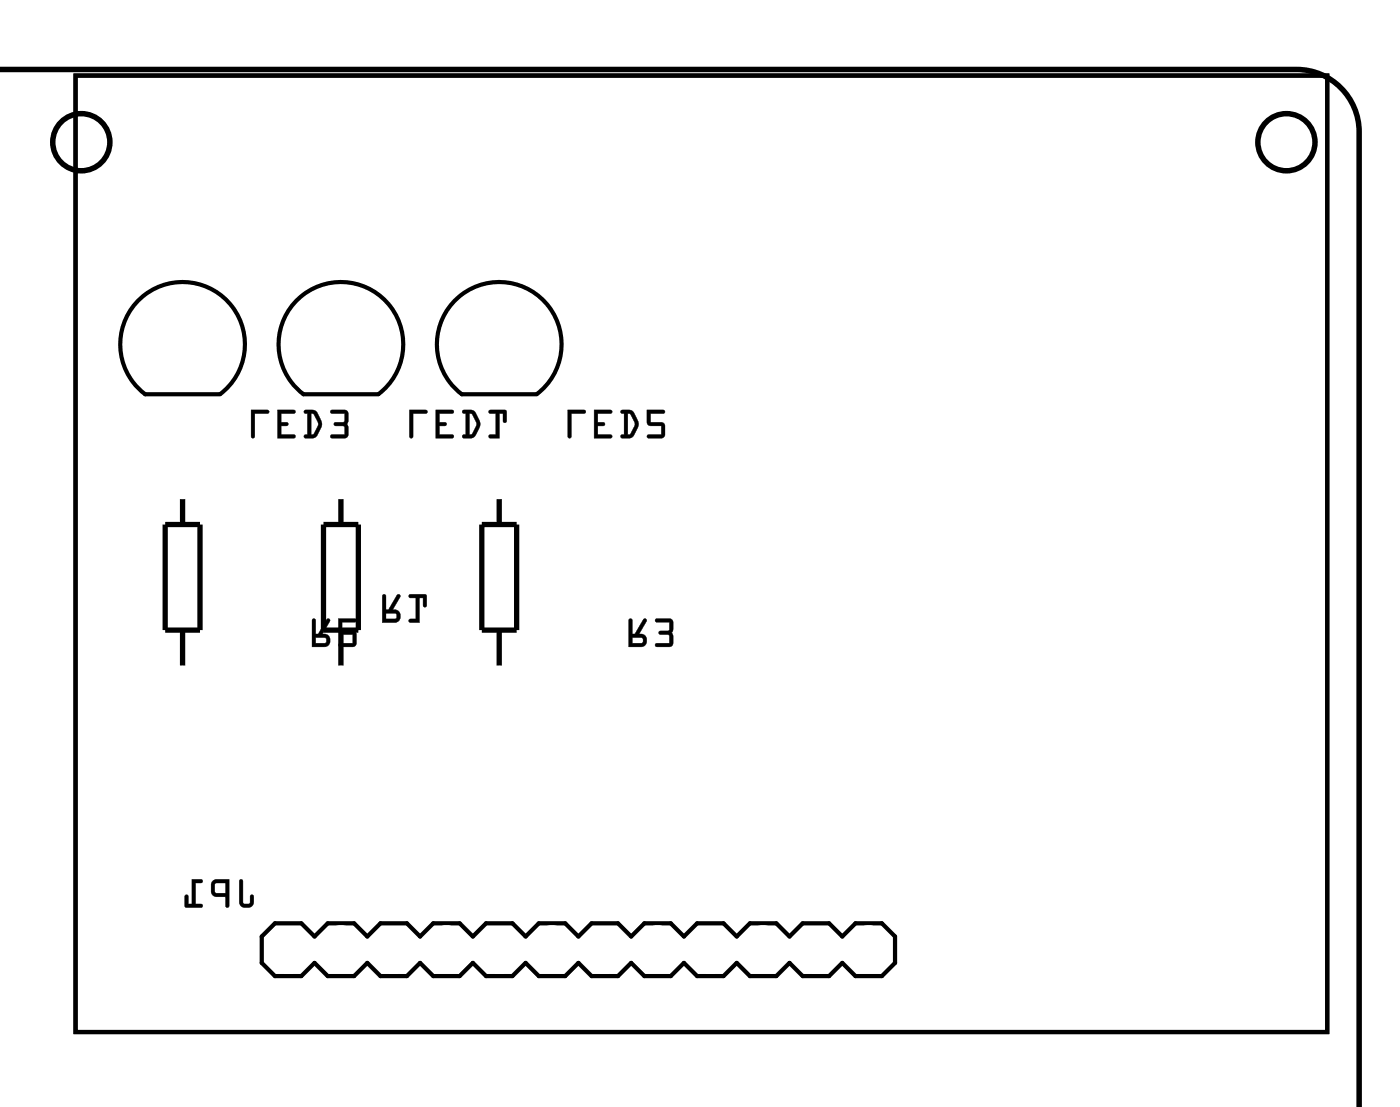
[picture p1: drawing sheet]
<svg xmlns="http://www.w3.org/2000/svg" width="67mm" height="53mm" viewBox="0 0 67 53" stroke-linecap="round" stroke-linejoin="round" font-family="sans-serif">
<path d="M3.6 3.6h60.3v46.1h-60.3zM6.5 14.7a3 3 0 0 1 4.5-.2 3 3 0 0 1-.4 4.5h-3.6a3 3 0 0 1-.5-4.3zM14.1 14.7a3 3 0 0 1 4.5-.2 3 3 0 0 1-.4 4.5h-3.6a3 3 0 0 1-.5-4.3zM21.7 14.7a3 3 0 0 1 4.5-.2 3 3 0 0 1-.4 4.5h-3.6a3 3 0 0 1-.5-4.3zM12.6 45.1l.6-.7h1.3l.6 .7 .7-.7h1.2l.7 .7 .6-.7h1.3l.6 .7 .7-.7h1.2l.7 .7 .6-.7h1.3l.6 .7 .6-.7h1.3l.6 .7 .7-.7h1.2l.7 .7 .6-.7h1.3l.6 .7 .7-.7h1.2l.7 .7 .6-.7h1.3l.6 .7 .6-.7h1.3l.6 .7 .7-.7h1.2l.7 .7v1.2l-.7 .7h-1.2l-.7-.7-.6 .7h-1.3l-.6-.7-.6 .7h-1.3l-.6-.7-.7 .7h-1.2l-.7-.7-.6 .7h-1.3l-.6-.7-.7 .7h-1.2l-.7-.7-.6 .7h-1.3l-.6-.7-.6 .7h-1.3l-.6-.7-.7 .7h-1.2l-.7-.7-.6 .7h-1.3l-.6-.7-.7 .7h-1.2l-.7-.7-.6 .7h-1.3l-.6-.7z" fill="none" stroke="#000" stroke-width=".2"/>
<g fill="#000">
<path d="M12.1 19.7v1.3a.1 .1 0 0 0 .1 .1 .1 .1 0 0 0 .1-.1v-1.1h.6a.1 .1 0 0 0 .1-.1 .1 .1 0 0 0-.1-.1zM12.1 19.7h.8v.1v.1h-.6v1.1l-.1 .1-.1-.1zM13.3 19.7v1.4h.8a.1 .1 0 0 0 .1-.1 .1 .1 0 0 0-.1-.1h-.6v-.4h.3a.1 .1 0 0 0 .1-.1 .1 .1 0 0 0-.1-.1h-.3v-.4h.6a.1 .1 0 0 0 .1-.1 .1 .1 0 0 0-.1-.1zM13.4 19.7l.8 .1-.1 .1h-.6v.4h.3l.1 .1-.1 .1h-.3v.4h.7v.2h-.8zM14.6 19.7v.2h.2v1h-.1a.1 .1 0 0 0-.1 .1 .1 .1 0 0 0 .1 .1l.5-.1 .3-.6-.3-.6zM14.7 19.8h.5l.3 .4v.4l-.4 .5-.5-.1 .1-.1h.1v-1h-.1zM15 19.9l.1 .1 .2 .4-.2 .5h-.1zM15 19.9v1l.3-.5-.2-.5zM15.9 19.7v.2h.7v.4h-.4a.1 .1 0 0 0-.1 .1 .1 .1 0 0 0 .1 .1h.4v.4h-.6a.1 .1 0 0 0-.1 .1 .1 .1 0 0 0 .1 .1h.6l.2-.1-.1-.6 .1-.5-.2-.2zM15.9 19.8l.7-.1 .1 .1v.6l.1 .5-.1 .2-.8-.1 .1-.1h.6v-.4h-.5v-.1v-.1h.5v-.4h-.6z"/>
<path d="M12.1 19.7v1.3l.1 .1 .1-.1v-1.1h.6l.1-.1-.1-.1zM13.4 19.7v1.4h.8v-.2h-.7v-.4h.3l.1-.1-.1-.1h-.3v-.4h.6l.1-.1zM14.7 19.8v.1h.1v1h-.1l-.1 .1h.6a.8 .8 0 0 0 .1-1.1l-.2-.2zM15 19.9l.1 .1 .2 .4-.3 .5zM15.9 19.8v.1h.7v.4h-.5v.1v.1h.5v.4h-.6l-.1 .1 .8 .1 .1-.2-.1-.5 .1-.6-.2-.1z"/>
<path d="M19.7 19.7v1.3a.1 .1 0 0 0 .1 .1 .1 .1 0 0 0 .1-.1v-1.1h.6a.1 .1 0 0 0 .1-.1 .1 .1 0 0 0-.1-.1zM19.7 19.7h.8l.1 .1-.1 .1h-.6v1.1l-.1 .1-.1-.1zM21 19.7v1.4h.8a.1 .1 0 0 0 .1-.1 .1 .1 0 0 0-.1-.1h-.6v-.4h.2a.1 .1 0 0 0 .1-.1 .1 .1 0 0 0-.1-.1h-.2v-.4h.6a.1 .1 0 0 0 .1-.1 .1 .1 0 0 0-.1-.1zM21 19.7l.8 .1v.1h-.7v.4h.3l.1 .1-.1 .1h-.3v.4h.7v.2h-.8zM22.3 19.7v.2h.1v1h-.1a.1 .1 0 0 0-.1 .1 .1 .1 0 0 0 .1 .1l.6-.1 .2-.6-.3-.6zM22.3 19.8h.5l.3 .4v.4l-.4 .5-.4-.1v-.1h.1v-1h-.1zM22.6 19.9l.1 .1 .2 .4-.2 .5h-.1zM22.6 19.9v1h.1l.2-.5-.2-.5zM23.5 19.7l.1 .2h.3v1h-.3a.1 .1 0 0 0-.1 .1 .1 .1 0 0 0 .1 .1h.4v-1.2h.2v.4a.1 .1 0 0 0 .1 .1 .1 .1 0 0 0 .1-.1l-.1-.6zM23.5 19.8h.9l-.1 .5h-.1v-.4h-.2v1.2l-.5-.1 .1-.1h.3v-1h-.3z"/>
<path d="M19.7 19.7v1.3l.1 .1 .1-.1v-1.1h.6l.1-.1-.1-.1zM21 19.7v1.4h.8v-.2h-.6v-.4h.2l.1-.1-.1-.1h-.2v-.4h.6v-.1zM22.3 19.8v.1h.1v1h-.1v.1h.5a.8 .8 0 0 0 .1-1.1l-.2-.2zM22.6 19.9l.1 .1 .2 .4-.2 .5h-.1zM23.5 19.8l.1 .1h.3v1h-.3l-.1 .1 .5 .1v-1.2h.2v.4h.1l.1-.5z"/>
<path d="M27.3 19.7v1.3a.1 .1 0 0 0 .1 .1 .1 .1 0 0 0 .1-.1v-1.1h.6a.1 .1 0 0 0 .1-.1 .1 .1 0 0 0-.1-.1zM27.3 19.7h.8l.1 .1-.1 .1h-.6v1.1l-.1 .1-.1-.1zM28.6 19.7v1.4h.8a.1 .1 0 0 0 .1-.1 .1 .1 0 0 0-.1-.1h-.6v-.4h.2a.1 .1 0 0 0 .1-.1 .1 .1 0 0 0-.1-.1h-.2v-.4h.6a.1 .1 0 0 0 .1-.1 .1 .1 0 0 0-.1-.1zM28.6 19.7l.9 .1-.1 .1h-.6v.4h.3v.1v.1h-.3v.4h.6v.2h-.8zM29.9 19.7v.2h.1v1a.1 .1 0 0 0-.1 .1 .1 .1 0 0 0 .1 .1l.5-.1 .2-.6-.3-.6zM29.9 19.8h.5l.3 .4v.4l-.4 .5-.4-.1v-.1h.1v-1h-.1zM30.2 19.9l.1 .1 .2 .4-.2 .5h-.1zM30.2 19.9v1h.1l.3-.5-.2-.5zM31.1 19.7l.1 .7 .6 .1v.4h-.6a.1 .1 0 0 0-.1 .1 .1 .1 0 0 0 .1 .1h.6l.2-.1v-.6l-.7-.1v-.4h.6a.1 .1 0 0 0 .1-.1 .1 .1 0 0 0-.1-.1zM31.1 19.7l.9 .1-.1 .1h-.6v.4h.5l.2 .1v.5l-.1 .2-.8-.1 .1-.1h.6v-.4l-.6-.1z"/>
<path d="M27.3 19.7v1.3l.1 .1 .1-.1v-1.1h.6l.1-.1-.1-.1zM28.6 19.7v1.4h.8v-.2h-.6v-.4h.3v-.1v-.1h-.3v-.4h.6l.1-.1zM29.9 19.8v.1h.1v1h-.1v.1h.5a.8 .8 0 0 0 .1-1.1l-.1-.2zM30.2 19.9l.2 .1 .2 .4-.3 .5h-.1zM31.1 19.7l.1 .7 .6 .1v.4h-.6l-.1 .1 .8 .1 .1-.2v-.5l-.2-.1h-.5v-.4h.6l.1-.1z"/>
<path d="M3.6 3.6v46.1h60.3v-46.1zM3.6 3.6h60.3v46.1h-60.3z"/>
<path d="M15 29.8v1.3h.6a.32 .32 0 0 0 .3-.3 .32 .32 0 0 0-.4-.3l.4-.6a.1 .1 0 0 0-.1-.1 .1 .1 0 0 0-.1 0l-.4 .7h-.1v-.7zM15 29.8h.2v.7h.1l.4-.7h.2l-.4 .7a.31 .31 0 0 1 .4 .3 .31 .31 0 0 1-.3 .3h-.6zM15.2 30.7h.5v.2l-.5 .1zM15.2 30.7v.3l.5-.1v-.2zM16.3 29.8v.7h.7v.5l-.6-.1a.1 .1 0 0 0-.1 .1 .1 .1 0 0 0 .1 .1h.6l.2-.1-.1-.6h-.6v-.5l.6 .1a.1 .1 0 0 0 .1-.1 .1 .1 0 0 0-.1-.1zM16.3 29.8h.8v.1h-.6v.5h.5l.1 .1v.5l-.1 .1h-.7l.1-.1h.6v-.5h-.7z"/>
<path d="M15 29.8v1.3h.6a.31 .31 0 0 0 .3-.3 .31 .31 0 0 0-.4-.3l.4-.7h-.1l-.5 .7h-.1v-.7zM15.2 30.7h.5v.2l-.5 .1zM16.3 29.8v.7h.7v.5h-.6l-.1 .1h.7l.2-.1-.1-.5-.1-.1h-.5v-.5h.6l.1-.1z"/>
<path d="M18.4 28.6v1.4h.6a.32 .32 0 0 0 .3-.4 .32 .32 0 0 0-.4-.3l.4-.6a.1 .1 0 0 0-.1-.1 .1 .1 0 0 0-.1 0l-.4 .7h-.1v-.7zM18.4 28.6l.2 .1v.6h.1l.4-.7 .2 .1-.4 .6a.31 .31 0 0 1 .4 .3 .31 .31 0 0 1-.3 .4h-.6zM18.6 29.5h.4l.1 .2-.5 .1zM18.6 29.5v.3l.5-.1-.1-.2zM19.7 28.6v.2h.3v1h-.2a.1 .1 0 0 0-.1 .1 .1 .1 0 0 0 .1 .1h.4v-1.2h.2v.3a.1 .1 0 0 0 .1 .1 .1 .1 0 0 0 0-.1v-.5zM19.7 28.6l.8 .1v.5h-.1v-.4h-.2v1.2l-.5-.1v-.1h.3v-1h-.3z"/>
<path d="M18.4 28.6v1.4h.6a.31 .31 0 0 0 .3-.4 .31 .31 0 0 0-.4-.3l.4-.6-.2-.1-.4 .7h-.1v-.6zM18.6 29.5h.4l.1 .2-.5 .1zM19.7 28.6v.2h.3v1h-.3v.1l.5 .1v-1.2h.2v.4h.1v-.5z"/>
<path d="M30.3 29.8l-.1 1.3h.7a.32 .32 0 0 0 .2-.3 .32 .32 0 0 0-.3-.3l.3-.6a.1 .1 0 0 0 0-.1 .1 .1 0 0 0-.1 0l-.4 .7h-.2v-.7zM30.3 29.8h.1v.7h.2l.4-.7h.1l-.4 .7a.31 .31 0 0 1 .4 .3 .31 .31 0 0 1-.2 .3h-.6zM30.4 30.7h.5v.2l-.5 .1zM30.4 30.7v.3l.6-.1-.1-.2zM31.5 29.8l.1 .1h.6v.4l-.4 .1a.1 .1 0 0 0-.1 0 .1 .1 0 0 0 .1 .1l.4 .1v.4l-.6-.1a.1 .1 0 0 0-.1 .1 .1 .1 0 0 0 .1 .1h.6l.2-.1-.1-.6 .1-.5-.2-.1zM31.6 29.8h.6l.2 .1-.1 .5 .1 .6-.1 .1h-.8l.1-.1h.6v-.4l-.4-.1-.1-.1h.1l.4-.1v-.4h-.6z"/>
<path d="M30.3 29.8v1.3h.6a.31 .31 0 0 0 .2-.3 .31 .31 0 0 0-.3-.3l.3-.7h-.1l-.4 .7h-.2v-.7zM30.4 30.7h.5v.2l-.5 .1zM31.6 29.8v.1h.6v.4l-.4 .1h-.1l.1 .1 .4 .1v.4h-.6l-.1 .1h.8l.1-.1-.1-.6 .1-.5-.2-.1z"/>
<path d="M11.5 42.3v1.1a.36 .36 0 0 0 .4 .3 .36 .36 0 0 0 .3-.3v-.3h-.1h-.1v.4l-.3-.1v-1zM10.2 42.4v.2v.4l.1 .1 .6 .1v.4l.1 .1v-1.4zM10.4 42.5h.5v.5h-.5zM9.2 42.3v1.2h-.1v-.4h-.2v.5l.8 .1v-.2h-.3v-1h.3l.1-.1z"/>
<path d="M11.5 42.3v1.1a.37 .37 0 0 0 .4 .3 .37 .37 0 0 0 .3-.3v-.3a.1 .1 0 0 0-.1-.1 .1 .1 0 0 0-.1 .1v.4h-.3v-1.1zM11.5 42.3l.2 .1v1l.3 .1 .1-.4h.1v.3a.35 .35 0 0 1-.3 .3 .35 .35 0 0 1-.4-.3zM10.2 42.4v.2v.4l.1 .1 .6 .1-.1 .4a.1 .1 0 0 0 .1 .1 .1 .1 0 0 0 .1-.1v-1.3h-.6zM10.2 42.4l.8-.1v1.4l-.1-.1v-.5h-.6l-.1-.1zM10.4 42.5h.5v.5l-.5-.1zM10.4 42.5v.5h.5v-.5zM9.2 42.3v1.2h-.1v-.4a.1 .1 0 0 0-.1-.1 .1 .1 0 0 0-.1 .1v.6h.8a.1 .1 0 0 0 .1-.1 .1 .1 0 0 0-.1-.1h-.3v-1h.3a.1 .1 0 0 0 .1-.1 .1 .1 0 0 0-.1-.1zM9.2 42.3l.5 .1v.1h-.3v1h.3v.2l-.8-.1v-.5h.2v.4h.1z"/>
</g>
<g fill="none" stroke="#000" stroke-width=".26">
<path d="M-.1 3.3h62.5a3 3 0 0 1 3 3v47"/>
<circle cx="3.9" cy="6.8" r="1.37"/>
<circle cx="61.9" cy="6.8" r="1.37"/>
</g>
<path d="M7.9 25.2h1.7v5.1h-1.7zM8.8 23.9v1.3M8.8 30.3v1.8M15.6 25.2h1.6v5.1h-1.6zM16.4 23.9v1.3M16.4 30.3v1.8M23.2 25.2h1.7v5.1h-1.7zM24 23.9v1.3M24 30.3v1.8" fill="none" stroke="#000" stroke-width=".25"/>
<circle cx="57" cy="7.7" r=".74" fill="#fff"/>
<circle cx="57" cy="7.7" r=".74" fill="none" stroke="#fff" stroke-width=".69" stroke-linecap="butt"/>
<circle cx="54.5" cy="7.7" r=".74" fill="#fff"/>
<circle cx="54.5" cy="7.7" r=".74" fill="none" stroke="#fff" stroke-width=".69" stroke-linecap="butt"/>
<circle cx="52" cy="7.7" r=".74" fill="#fff"/>
<circle cx="52" cy="7.7" r=".74" fill="none" stroke="#fff" stroke-width=".69" stroke-linecap="butt"/>
<circle cx="49.4" cy="7.7" r=".74" fill="#fff"/>
<circle cx="49.4" cy="7.7" r=".74" fill="none" stroke="#fff" stroke-width=".69" stroke-linecap="butt"/>
<circle cx="46.9" cy="7.7" r=".74" fill="#fff"/>
<circle cx="46.9" cy="7.7" r=".74" fill="none" stroke="#fff" stroke-width=".69" stroke-linecap="butt"/>
<circle cx="44.3" cy="7.7" r=".74" fill="#fff"/>
<circle cx="44.3" cy="7.7" r=".74" fill="none" stroke="#fff" stroke-width=".69" stroke-linecap="butt"/>
<circle cx="41.8" cy="7.7" r=".74" fill="#fff"/>
<circle cx="41.8" cy="7.7" r=".74" fill="none" stroke="#fff" stroke-width=".69" stroke-linecap="butt"/>
<circle cx="39.3" cy="7.7" r=".74" fill="#fff"/>
<circle cx="39.3" cy="7.7" r=".74" fill="none" stroke="#fff" stroke-width=".69" stroke-linecap="butt"/>
<circle cx="36.7" cy="7.7" r=".74" fill="#fff"/>
<circle cx="36.7" cy="7.7" r=".74" fill="none" stroke="#fff" stroke-width=".69" stroke-linecap="butt"/>
<circle cx="34.2" cy="7.7" r=".74" fill="#fff"/>
<circle cx="34.2" cy="7.7" r=".74" fill="none" stroke="#fff" stroke-width=".69" stroke-linecap="butt"/>
<circle cx="31.6" cy="7.7" r=".74" fill="#fff"/>
<circle cx="31.6" cy="7.7" r=".74" fill="none" stroke="#fff" stroke-width=".69" stroke-linecap="butt"/>
<circle cx="29.1" cy="7.7" r=".74" fill="#fff"/>
<circle cx="29.1" cy="7.7" r=".74" fill="none" stroke="#fff" stroke-width=".69" stroke-linecap="butt"/>
<circle cx="26.6" cy="7.7" r=".74" fill="#fff"/>
<circle cx="26.6" cy="7.7" r=".74" fill="none" stroke="#fff" stroke-width=".69" stroke-linecap="butt"/>
<circle cx="24" cy="7.7" r=".74" fill="#fff"/>
<circle cx="24" cy="7.7" r=".74" fill="none" stroke="#fff" stroke-width=".69" stroke-linecap="butt"/>
<circle cx="21.5" cy="7.7" r=".74" fill="#fff"/>
<circle cx="21.5" cy="7.7" r=".74" fill="none" stroke="#fff" stroke-width=".69" stroke-linecap="butt"/>
<circle cx="18.9" cy="7.7" r=".74" fill="#fff"/>
<circle cx="18.9" cy="7.7" r=".74" fill="none" stroke="#fff" stroke-width=".69" stroke-linecap="butt"/>
<circle cx="16.4" cy="7.7" r=".74" fill="#fff"/>
<circle cx="16.4" cy="7.7" r=".74" fill="none" stroke="#fff" stroke-width=".69" stroke-linecap="butt"/>
<circle cx="13.9" cy="7.7" r=".74" fill="#fff"/>
<circle cx="13.9" cy="7.7" r=".74" fill="none" stroke="#fff" stroke-width=".69" stroke-linecap="butt"/>
<circle cx="11.3" cy="7.7" r=".74" fill="#fff"/>
<circle cx="11.3" cy="7.7" r=".74" fill="none" stroke="#fff" stroke-width=".69" stroke-linecap="butt"/>
<circle cx="8.8" cy="7.7" r=".74" fill="#fff"/>
<circle cx="8.8" cy="7.7" r=".74" fill="none" stroke="#fff" stroke-width=".69" stroke-linecap="butt"/>
<circle cx="8.8" cy="5.2" r=".74" fill="#fff"/>
<circle cx="8.8" cy="5.2" r=".74" fill="none" stroke="#fff" stroke-width=".69" stroke-linecap="butt"/>
<circle cx="11.3" cy="5.2" r=".74" fill="#fff"/>
<circle cx="11.3" cy="5.2" r=".74" fill="none" stroke="#fff" stroke-width=".69" stroke-linecap="butt"/>
<circle cx="13.9" cy="5.2" r=".74" fill="#fff"/>
<circle cx="13.9" cy="5.2" r=".74" fill="none" stroke="#fff" stroke-width=".69" stroke-linecap="butt"/>
<circle cx="16.4" cy="5.2" r=".74" fill="#fff"/>
<circle cx="16.4" cy="5.2" r=".74" fill="none" stroke="#fff" stroke-width=".69" stroke-linecap="butt"/>
<circle cx="18.9" cy="5.2" r=".74" fill="#fff"/>
<circle cx="18.9" cy="5.2" r=".74" fill="none" stroke="#fff" stroke-width=".69" stroke-linecap="butt"/>
<circle cx="21.5" cy="5.2" r=".74" fill="#fff"/>
<circle cx="21.5" cy="5.2" r=".74" fill="none" stroke="#fff" stroke-width=".69" stroke-linecap="butt"/>
<circle cx="24" cy="5.2" r=".74" fill="#fff"/>
<circle cx="24" cy="5.2" r=".74" fill="none" stroke="#fff" stroke-width=".69" stroke-linecap="butt"/>
<circle cx="26.6" cy="5.2" r=".74" fill="#fff"/>
<circle cx="26.6" cy="5.2" r=".74" fill="none" stroke="#fff" stroke-width=".69" stroke-linecap="butt"/>
<circle cx="29.1" cy="5.2" r=".74" fill="#fff"/>
<circle cx="29.1" cy="5.2" r=".74" fill="none" stroke="#fff" stroke-width=".69" stroke-linecap="butt"/>
<circle cx="31.6" cy="5.2" r=".74" fill="#fff"/>
<circle cx="31.6" cy="5.2" r=".74" fill="none" stroke="#fff" stroke-width=".69" stroke-linecap="butt"/>
<circle cx="34.2" cy="5.2" r=".74" fill="#fff"/>
<circle cx="34.2" cy="5.2" r=".74" fill="none" stroke="#fff" stroke-width=".69" stroke-linecap="butt"/>
<circle cx="36.7" cy="5.2" r=".74" fill="#fff"/>
<circle cx="36.7" cy="5.2" r=".74" fill="none" stroke="#fff" stroke-width=".69" stroke-linecap="butt"/>
<circle cx="39.3" cy="5.2" r=".74" fill="#fff"/>
<circle cx="39.3" cy="5.2" r=".74" fill="none" stroke="#fff" stroke-width=".69" stroke-linecap="butt"/>
<circle cx="41.8" cy="5.2" r=".74" fill="#fff"/>
<circle cx="41.8" cy="5.2" r=".74" fill="none" stroke="#fff" stroke-width=".69" stroke-linecap="butt"/>
<circle cx="44.3" cy="5.2" r=".74" fill="#fff"/>
<circle cx="44.3" cy="5.2" r=".74" fill="none" stroke="#fff" stroke-width=".69" stroke-linecap="butt"/>
<circle cx="46.9" cy="5.2" r=".74" fill="#fff"/>
<circle cx="46.9" cy="5.2" r=".74" fill="none" stroke="#fff" stroke-width=".69" stroke-linecap="butt"/>
<circle cx="49.4" cy="5.2" r=".74" fill="#fff"/>
<circle cx="49.4" cy="5.2" r=".74" fill="none" stroke="#fff" stroke-width=".69" stroke-linecap="butt"/>
<circle cx="52" cy="5.2" r=".74" fill="#fff"/>
<circle cx="52" cy="5.2" r=".74" fill="none" stroke="#fff" stroke-width=".69" stroke-linecap="butt"/>
<circle cx="54.5" cy="5.2" r=".74" fill="#fff"/>
<circle cx="54.5" cy="5.2" r=".74" fill="none" stroke="#fff" stroke-width=".69" stroke-linecap="butt"/>
<circle cx="57" cy="5.2" r=".74" fill="#fff"/>
<circle cx="57" cy="5.2" r=".74" fill="none" stroke="#fff" stroke-width=".69" stroke-linecap="butt"/>
<circle cx="16.4" cy="15.3" r=".6" fill="#fff"/>
<circle cx="16.4" cy="15.3" r=".6" fill="none" stroke="#fff" stroke-width=".65" stroke-linecap="butt"/>
<path d="M15.8 14.7h1.2v1.2h-1.2z" fill="#fff"/>
<path d="M15.8 14.7h1.2v1.2h-1.2z" fill="none" stroke="#fff" stroke-width=".65" stroke-linecap="butt"/>
<circle cx="16.4" cy="17.8" r=".6" fill="#fff"/>
<circle cx="16.4" cy="17.8" r=".6" fill="none" stroke="#fff" stroke-width=".65" stroke-linecap="butt"/>
<circle cx="16.4" cy="33.1" r=".7" fill="#fff"/>
<circle cx="16.4" cy="33.1" r=".7" fill="none" stroke="#fff" stroke-width=".76" stroke-linecap="butt"/>
<circle cx="16.4" cy="22.9" r=".7" fill="#fff"/>
<circle cx="16.4" cy="22.9" r=".7" fill="none" stroke="#fff" stroke-width=".76" stroke-linecap="butt"/>
<circle cx="24" cy="15.3" r=".6" fill="#fff"/>
<circle cx="24" cy="15.3" r=".6" fill="none" stroke="#fff" stroke-width=".65" stroke-linecap="butt"/>
<path d="M23.4 14.7h1.2v1.2h-1.2z" fill="#fff"/>
<path d="M23.4 14.7h1.2v1.2h-1.2z" fill="none" stroke="#fff" stroke-width=".65" stroke-linecap="butt"/>
<circle cx="24" cy="17.8" r=".6" fill="#fff"/>
<circle cx="24" cy="17.8" r=".6" fill="none" stroke="#fff" stroke-width=".65" stroke-linecap="butt"/>
<circle cx="8.8" cy="15.3" r=".6" fill="#fff"/>
<circle cx="8.8" cy="15.3" r=".6" fill="none" stroke="#fff" stroke-width=".65" stroke-linecap="butt"/>
<path d="M8.2 14.7h1.2v1.2h-1.2z" fill="#fff"/>
<path d="M8.2 14.7h1.2v1.2h-1.2z" fill="none" stroke="#fff" stroke-width=".65" stroke-linecap="butt"/>
<circle cx="8.8" cy="17.8" r=".6" fill="#fff"/>
<circle cx="8.8" cy="17.8" r=".6" fill="none" stroke="#fff" stroke-width=".65" stroke-linecap="butt"/>
<circle cx="8.8" cy="33.1" r=".7" fill="#fff"/>
<circle cx="8.8" cy="33.1" r=".7" fill="none" stroke="#fff" stroke-width=".76" stroke-linecap="butt"/>
<circle cx="8.8" cy="22.9" r=".7" fill="#fff"/>
<circle cx="8.8" cy="22.9" r=".7" fill="none" stroke="#fff" stroke-width=".76" stroke-linecap="butt"/>
<circle cx="24" cy="33.1" r=".7" fill="#fff"/>
<circle cx="24" cy="33.1" r=".7" fill="none" stroke="#fff" stroke-width=".76" stroke-linecap="butt"/>
<circle cx="24" cy="22.9" r=".7" fill="#fff"/>
<circle cx="24" cy="22.9" r=".7" fill="none" stroke="#fff" stroke-width=".76" stroke-linecap="butt"/>
<circle cx="41.8" cy="45.6" r=".69" fill="#fff"/>
<circle cx="41.8" cy="45.6" r=".69" fill="none" stroke="#fff" stroke-width=".75" stroke-linecap="butt"/>
<circle cx="39.3" cy="45.8" r=".69" fill="#fff"/>
<circle cx="39.3" cy="45.8" r=".69" fill="none" stroke="#fff" stroke-width=".75" stroke-linecap="butt"/>
<circle cx="36.7" cy="45.6" r=".69" fill="#fff"/>
<circle cx="36.7" cy="45.6" r=".69" fill="none" stroke="#fff" stroke-width=".75" stroke-linecap="butt"/>
<circle cx="34.2" cy="45.8" r=".69" fill="#fff"/>
<circle cx="34.2" cy="45.8" r=".69" fill="none" stroke="#fff" stroke-width=".75" stroke-linecap="butt"/>
<circle cx="31.6" cy="45.6" r=".69" fill="#fff"/>
<circle cx="31.6" cy="45.6" r=".69" fill="none" stroke="#fff" stroke-width=".75" stroke-linecap="butt"/>
<circle cx="29.1" cy="45.8" r=".69" fill="#fff"/>
<circle cx="29.1" cy="45.8" r=".69" fill="none" stroke="#fff" stroke-width=".75" stroke-linecap="butt"/>
<circle cx="26.6" cy="45.6" r=".69" fill="#fff"/>
<circle cx="26.6" cy="45.6" r=".69" fill="none" stroke="#fff" stroke-width=".75" stroke-linecap="butt"/>
<circle cx="24" cy="45.8" r=".69" fill="#fff"/>
<circle cx="24" cy="45.8" r=".69" fill="none" stroke="#fff" stroke-width=".75" stroke-linecap="butt"/>
<circle cx="21.5" cy="45.6" r=".69" fill="#fff"/>
<circle cx="21.5" cy="45.6" r=".69" fill="none" stroke="#fff" stroke-width=".75" stroke-linecap="butt"/>
<circle cx="18.9" cy="45.8" r=".69" fill="#fff"/>
<circle cx="18.9" cy="45.8" r=".69" fill="none" stroke="#fff" stroke-width=".75" stroke-linecap="butt"/>
<circle cx="16.4" cy="45.6" r=".69" fill="#fff"/>
<circle cx="16.4" cy="45.6" r=".69" fill="none" stroke="#fff" stroke-width=".75" stroke-linecap="butt"/>
<circle cx="13.9" cy="45.8" r=".69" fill="#fff"/>
<circle cx="13.9" cy="45.8" r=".69" fill="none" stroke="#fff" stroke-width=".75" stroke-linecap="butt"/>
<circle cx="41.8" cy="45.6" r=".69" fill="#fff"/>
<circle cx="41.8" cy="45.6" r=".69" fill="none" stroke="#fff" stroke-width=".75" stroke-linecap="butt"/>
<circle cx="39.3" cy="45.8" r=".69" fill="#fff"/>
<circle cx="39.3" cy="45.8" r=".69" fill="none" stroke="#fff" stroke-width=".75" stroke-linecap="butt"/>
<circle cx="36.7" cy="45.6" r=".69" fill="#fff"/>
<circle cx="36.7" cy="45.6" r=".69" fill="none" stroke="#fff" stroke-width=".75" stroke-linecap="butt"/>
<circle cx="34.2" cy="45.8" r=".69" fill="#fff"/>
<circle cx="34.2" cy="45.8" r=".69" fill="none" stroke="#fff" stroke-width=".75" stroke-linecap="butt"/>
<circle cx="31.6" cy="45.6" r=".69" fill="#fff"/>
<circle cx="31.6" cy="45.6" r=".69" fill="none" stroke="#fff" stroke-width=".75" stroke-linecap="butt"/>
<circle cx="29.1" cy="45.8" r=".69" fill="#fff"/>
<circle cx="29.1" cy="45.8" r=".69" fill="none" stroke="#fff" stroke-width=".75" stroke-linecap="butt"/>
<circle cx="26.6" cy="45.6" r=".69" fill="#fff"/>
<circle cx="26.6" cy="45.6" r=".69" fill="none" stroke="#fff" stroke-width=".75" stroke-linecap="butt"/>
<circle cx="24" cy="45.8" r=".69" fill="#fff"/>
<circle cx="24" cy="45.8" r=".69" fill="none" stroke="#fff" stroke-width=".75" stroke-linecap="butt"/>
<circle cx="21.5" cy="45.6" r=".69" fill="#fff"/>
<circle cx="21.5" cy="45.6" r=".69" fill="none" stroke="#fff" stroke-width=".75" stroke-linecap="butt"/>
<circle cx="18.9" cy="45.8" r=".69" fill="#fff"/>
<circle cx="18.9" cy="45.8" r=".69" fill="none" stroke="#fff" stroke-width=".75" stroke-linecap="butt"/>
<circle cx="16.4" cy="45.6" r=".69" fill="#fff"/>
<circle cx="16.4" cy="45.6" r=".69" fill="none" stroke="#fff" stroke-width=".75" stroke-linecap="butt"/>
<circle cx="13.9" cy="45.8" r=".69" fill="#fff"/>
<circle cx="13.9" cy="45.8" r=".69" fill="none" stroke="#fff" stroke-width=".75" stroke-linecap="butt"/>
<circle cx="25.9" cy="36.8" r=".35" fill="#fff"/>
<circle cx="25.9" cy="36.8" r=".35" fill="none" stroke="#fff" stroke-width=".55"/>
<circle cx="27.7" cy="28.8" r=".35" fill="#fff"/>
<circle cx="27.7" cy="28.8" r=".35" fill="none" stroke="#fff" stroke-width=".55"/>
</svg>
